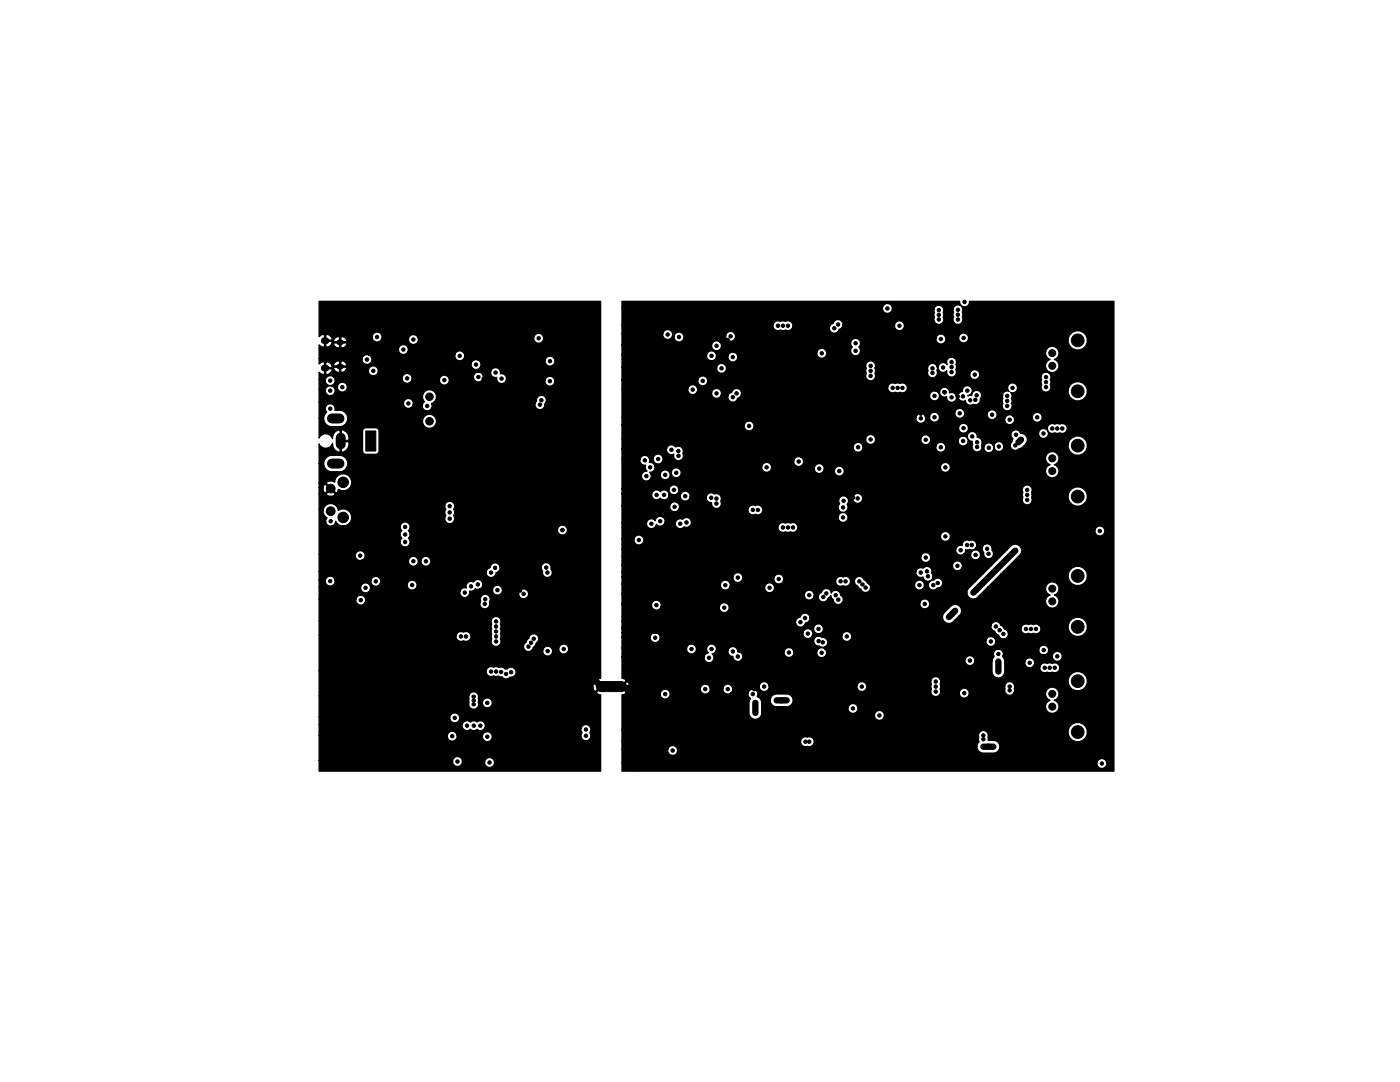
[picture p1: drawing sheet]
<svg xmlns="http://www.w3.org/2000/svg" width="279mm" height="216mm" viewBox="0 0 279 216" stroke-linecap="round" stroke-linejoin="round" font-family="sans-serif">
<g fill="#000" stroke="#000" stroke-width=".2">
<path d="M73 86h2v4h-2zM120 136h4v2h-4z"/>
<circle cx="64.7" cy="63.7" r=".34"/>
<circle cx="64.7" cy="61.7" r=".34"/>
<circle cx="64.7" cy="65.7" r=".34"/>
<circle cx="65.9" cy="78" r=".34"/>
<circle cx="65.9" cy="76" r=".34"/>
<circle cx="68.3" cy="77.2" r=".34"/>
<circle cx="73.2" cy="71.7" r=".34"/>
<circle cx="74.5" cy="74" r=".34"/>
<circle cx="75.3" cy="67.3" r=".34"/>
<circle cx="79.5" cy="63" r=".34"/>
<circle cx="80.5" cy="69.7" r=".34"/>
<circle cx="81.3" cy="75.5" r=".34"/>
<circle cx="81.7" cy="70.2" r=".34"/>
<circle cx="82.5" cy="67.7" r=".34"/>
<circle cx="85.7" cy="79.2" r=".75"/>
<circle cx="88.2" cy="73" r=".34"/>
<circle cx="88.7" cy="75.9" r=".34"/>
<circle cx="91.7" cy="71" r=".34"/>
<circle cx="94" cy="78.6" r=".34"/>
<circle cx="95" cy="72.7" r=".34"/>
<circle cx="95.5" cy="75.2" r=".34"/>
<circle cx="96.5" cy="75.7" r=".34"/>
<circle cx="98.9" cy="74.4" r=".34"/>
<circle cx="100.1" cy="75.6" r=".34"/>
<circle cx="104" cy="62" r=".34"/>
<circle cx="107.5" cy="67.5" r=".34"/>
<circle cx="108" cy="79.9" r=".34"/>
<circle cx="109.7" cy="76.1" r=".34"/>
<circle cx="109.8" cy="72.1" r=".34"/>
<circle cx="116.3" cy="63.6" r=".34"/>
<circle cx="117.5" cy="63.6" r=".34"/>
<circle cx="118.7" cy="63.6" r=".34"/>
<circle cx="133.2" cy="66.7" r=".34"/>
<circle cx="135.5" cy="67.3" r=".34"/>
<circle cx="138.2" cy="77.7" r=".34"/>
<circle cx="140.2" cy="76" r=".34"/>
<circle cx="142" cy="71" r=".34"/>
<circle cx="143" cy="69" r=".34"/>
<circle cx="143" cy="78.5" r=".34"/>
<circle cx="144" cy="73.5" r=".34"/>
<circle cx="145.2" cy="67.8" r=".34"/>
<circle cx="145.8" cy="67.1" r=".34"/>
<circle cx="146.2" cy="79.3" r=".34"/>
<circle cx="146.2" cy="71.3" r=".34"/>
<circle cx="147" cy="78.5" r=".34"/>
<circle cx="152.2" cy="65.5" r=".34"/>
<circle cx="152.2" cy="70.3" r=".34"/>
<circle cx="155.2" cy="65" r=".34"/>
<circle cx="156.2" cy="65" r=".34"/>
<circle cx="157.2" cy="65" r=".34"/>
<circle cx="164" cy="70.5" r=".34"/>
<circle cx="166.5" cy="65.5" r=".34"/>
<circle cx="167.3" cy="64.7" r=".34"/>
<circle cx="170.7" cy="70" r=".34"/>
<circle cx="170.7" cy="68.5" r=".34"/>
<circle cx="173.7" cy="75" r=".34"/>
<circle cx="173.7" cy="74" r=".34"/>
<circle cx="173.7" cy="73" r=".34"/>
<circle cx="175.7" cy="63.7" r=".34"/>
<circle cx="177.1" cy="61.6" r=".34"/>
<circle cx="178.1" cy="77.4" r=".34"/>
<circle cx="179.1" cy="77.4" r=".34"/>
<circle cx="179.5" cy="65" r=".34"/>
<circle cx="180.1" cy="77.4" r=".34"/>
<circle cx="186" cy="61.7" r=".34"/>
<circle cx="186.1" cy="74.4" r=".34"/>
<circle cx="186.1" cy="73.5" r=".34"/>
<circle cx="186.5" cy="79" r=".34"/>
<circle cx="187.4" cy="63.7" r=".34"/>
<circle cx="187.4" cy="62.8" r=".34"/>
<circle cx="187.4" cy="61.9" r=".34"/>
<circle cx="187.8" cy="67.6" r=".34"/>
<circle cx="188.2" cy="73.3" r=".34"/>
<circle cx="188.5" cy="78.3" r=".34"/>
<circle cx="189.9" cy="73.3" r=".34"/>
<circle cx="189.9" cy="72.3" r=".34"/>
<circle cx="189.9" cy="74.3" r=".34"/>
<circle cx="189.9" cy="79.3" r=".34"/>
<circle cx="191.1" cy="79.1" r=".34"/>
<circle cx="191.2" cy="61.8" r=".34"/>
<circle cx="191.2" cy="63.7" r=".34"/>
<circle cx="191.2" cy="62.8" r=".34"/>
<circle cx="192.2" cy="79.1" r=".34"/>
<circle cx="192.3" cy="67.4" r=".34"/>
<circle cx="192.5" cy="60.3" r=".34"/>
<circle cx="193.1" cy="77.9" r=".34"/>
<circle cx="193.6" cy="79.9" r=".34"/>
<circle cx="194.5" cy="74.7" r=".34"/>
<circle cx="194.7" cy="79.8" r=".34"/>
<circle cx="194.9" cy="78.9" r=".34"/>
<circle cx="198.5" cy="79.2" r=".34"/>
<circle cx="198.5" cy="63.7" r=".34"/>
<circle cx="198.5" cy="61.7" r=".34"/>
<circle cx="198.5" cy="67.7" r=".34"/>
<circle cx="198.5" cy="65.7" r=".34"/>
<circle cx="199.8" cy="78.9" r=".34"/>
<circle cx="200.5" cy="61.7" r=".34"/>
<circle cx="200.5" cy="63.7" r=".34"/>
<circle cx="200.5" cy="67.7" r=".34"/>
<circle cx="200.5" cy="69.7" r=".34"/>
<circle cx="200.5" cy="65.7" r=".34"/>
<circle cx="201" cy="79" r=".34"/>
<circle cx="202.1" cy="77.4" r=".34"/>
<circle cx="202.5" cy="63.7" r=".34"/>
<circle cx="202.5" cy="69.7" r=".34"/>
<circle cx="202.5" cy="71.7" r=".34"/>
<circle cx="202.5" cy="67.7" r=".34"/>
<circle cx="202.5" cy="61.7" r=".34"/>
<circle cx="202.5" cy="65.7" r=".34"/>
<circle cx="204.5" cy="61.7" r=".34"/>
<circle cx="204.5" cy="65.7" r=".34"/>
<circle cx="204.5" cy="71.7" r=".34"/>
<circle cx="204.5" cy="63.7" r=".34"/>
<circle cx="204.5" cy="69.7" r=".34"/>
<circle cx="204.5" cy="67.7" r=".34"/>
<circle cx="206.5" cy="63.7" r=".34"/>
<circle cx="206.5" cy="69.7" r=".34"/>
<circle cx="206.5" cy="67.7" r=".34"/>
<circle cx="206.5" cy="65.7" r=".34"/>
<circle cx="206.5" cy="61.7" r=".34"/>
<circle cx="208.7" cy="77.3" r=".34"/>
<circle cx="208.7" cy="75.3" r=".34"/>
<circle cx="208.7" cy="76.3" r=".34"/>
<circle cx="209" cy="79.5" r=".34"/>
<circle cx="210" cy="70.5" r=".7"/>
<circle cx="210" cy="73" r=".7"/>
<circle cx="215.1" cy="78.1" r="1.27"/>
<circle cx="215.1" cy="67.9" r="1.27"/>
<circle cx="65.9" cy="81.6" r=".34"/>
<circle cx="66" cy="97.5" r=".87"/>
<circle cx="68.5" cy="96.2" r="1.05"/>
<circle cx="81.5" cy="80.5" r=".34"/>
<circle cx="85.3" cy="81" r=".34"/>
<circle cx="85.7" cy="84.1" r=".75"/>
<circle cx="107.8" cy="80.7" r=".34"/>
<circle cx="128.7" cy="91.8" r=".34"/>
<circle cx="129" cy="95" r=".34"/>
<circle cx="129.8" cy="93.3" r=".34"/>
<circle cx="131" cy="98.8" r=".34"/>
<circle cx="131.3" cy="91.6" r=".34"/>
<circle cx="132.5" cy="98.8" r=".34"/>
<circle cx="132.8" cy="94.7" r=".34"/>
<circle cx="134" cy="89.7" r=".34"/>
<circle cx="134.5" cy="97.8" r=".34"/>
<circle cx="135" cy="94.3" r=".34"/>
<circle cx="135.4" cy="90" r=".34"/>
<circle cx="135.4" cy="91" r=".34"/>
<circle cx="136.8" cy="99" r=".34"/>
<circle cx="138.2" cy="94" r=".34"/>
<circle cx="141.9" cy="99.3" r=".34"/>
<circle cx="143" cy="99.5" r=".34"/>
<circle cx="145" cy="94" r=".34"/>
<circle cx="149.5" cy="85" r=".34"/>
<circle cx="151" cy="98.8" r=".34"/>
<circle cx="153" cy="93.3" r=".34"/>
<circle cx="159.4" cy="92.1" r=".34"/>
<circle cx="163.5" cy="97.8" r=".34"/>
<circle cx="163.5" cy="89" r=".34"/>
<circle cx="163.5" cy="93.5" r=".34"/>
<circle cx="167.5" cy="94" r=".34"/>
<circle cx="168.4" cy="99.9" r=".34"/>
<circle cx="170.3" cy="99.2" r=".34"/>
<circle cx="171.2" cy="99.5" r=".34"/>
<circle cx="171.3" cy="89.3" r=".34"/>
<circle cx="173.7" cy="87.7" r=".34"/>
<circle cx="175" cy="97.2" r=".34"/>
<circle cx="175" cy="91.3" r=".34"/>
<circle cx="175" cy="93.3" r=".34"/>
<circle cx="175" cy="95.3" r=".34"/>
<circle cx="175" cy="99.2" r=".34"/>
<circle cx="177" cy="91.3" r=".34"/>
<circle cx="177" cy="97.2" r=".34"/>
<circle cx="177" cy="93.3" r=".34"/>
<circle cx="177" cy="95.3" r=".34"/>
<circle cx="179" cy="91.3" r=".34"/>
<circle cx="179" cy="93.3" r=".34"/>
<circle cx="179" cy="95.3" r=".34"/>
<circle cx="181" cy="93.3" r=".34"/>
<circle cx="181" cy="91.3" r=".34"/>
<circle cx="183" cy="91.3" r=".34"/>
<circle cx="183.7" cy="82.5" r=".34"/>
<circle cx="183.8" cy="83.5" r=".34"/>
<circle cx="184.7" cy="87.7" r=".34"/>
<circle cx="186.5" cy="83.3" r=".34"/>
<circle cx="187.7" cy="89.3" r=".34"/>
<circle cx="188.7" cy="93.3" r=".34"/>
<circle cx="191.5" cy="82.5" r=".34"/>
<circle cx="192.2" cy="88" r=".34"/>
<circle cx="192.3" cy="85.4" r=".34"/>
<circle cx="194" cy="87.1" r=".34"/>
<circle cx="195" cy="89.2" r=".34"/>
<circle cx="195" cy="88.3" r=".34"/>
<circle cx="197.3" cy="89.3" r=".34"/>
<circle cx="198" cy="82.7" r=".34"/>
<circle cx="199.3" cy="89.1" r=".34"/>
<circle cx="199.6" cy="80.4" r=".34"/>
<circle cx="201" cy="81" r=".34"/>
<circle cx="201" cy="80" r=".34"/>
<circle cx="201.5" cy="83.7" r=".34"/>
<circle cx="202.6" cy="88.9" r=".34"/>
<circle cx="202.7" cy="86.7" r=".34"/>
<circle cx="203.3" cy="88.3" r=".34"/>
<circle cx="203.9" cy="87.6" r=".34"/>
<circle cx="205" cy="97.8" r=".34"/>
<circle cx="205" cy="98.8" r=".34"/>
<circle cx="205" cy="99.8" r=".34"/>
<circle cx="207" cy="83.3" r=".34"/>
<circle cx="208.3" cy="86.5" r=".34"/>
<circle cx="210" cy="91.5" r=".7"/>
<circle cx="210" cy="94" r=".7"/>
<circle cx="210" cy="85.5" r=".34"/>
<circle cx="211" cy="85.5" r=".34"/>
<circle cx="212" cy="85.5" r=".34"/>
<circle cx="215.1" cy="99.1" r="1.27"/>
<circle cx="215.1" cy="88.9" r="1.27"/>
<circle cx="65.9" cy="115.9" r=".34"/>
<circle cx="66" cy="102" r=".87"/>
<circle cx="66" cy="104" r=".34"/>
<circle cx="68" cy="119.2" r=".34"/>
<circle cx="68.5" cy="103.2" r="1.05"/>
<circle cx="71.9" cy="110.9" r=".34"/>
<circle cx="72" cy="119.8" r=".34"/>
<circle cx="73" cy="117.3" r=".34"/>
<circle cx="73" cy="113.2" r=".34"/>
<circle cx="75" cy="116" r=".34"/>
<circle cx="75.5" cy="117.2" r=".34"/>
<circle cx="80.5" cy="113" r=".34"/>
<circle cx="80.8" cy="106.7" r=".34"/>
<circle cx="80.8" cy="105.1" r=".34"/>
<circle cx="80.8" cy="108.1" r=".34"/>
<circle cx="82.3" cy="116.8" r=".34"/>
<circle cx="82.5" cy="112" r=".34"/>
<circle cx="85" cy="112" r=".34"/>
<circle cx="89.7" cy="102.2" r=".34"/>
<circle cx="89.7" cy="101" r=".34"/>
<circle cx="89.7" cy="103.5" r=".34"/>
<circle cx="92.7" cy="118.2" r=".34"/>
<circle cx="94" cy="117" r=".34"/>
<circle cx="95.4" cy="116.6" r=".34"/>
<circle cx="96.8" cy="119.6" r=".34"/>
<circle cx="98" cy="106.8" r=".34"/>
<circle cx="98" cy="114.2" r=".34"/>
<circle cx="98.8" cy="113.3" r=".34"/>
<circle cx="99.3" cy="117.8" r=".34"/>
<circle cx="103.8" cy="117.8" r=".34"/>
<circle cx="104.5" cy="118.5" r=".34"/>
<circle cx="109" cy="118.8" r=".34"/>
<circle cx="109" cy="113.2" r=".34"/>
<circle cx="109.2" cy="114.2" r=".34"/>
<circle cx="112.2" cy="105.8" r=".34"/>
<circle cx="116.8" cy="112.5" r=".34"/>
<circle cx="118.2" cy="119.5" r=".34"/>
<circle cx="119" cy="109.8" r=".34"/>
<circle cx="125.8" cy="119.5" r=".34"/>
<circle cx="125.8" cy="115.5" r=".34"/>
<circle cx="125.8" cy="117.5" r=".34"/>
<circle cx="125.8" cy="111.5" r=".34"/>
<circle cx="125.8" cy="113.5" r=".34"/>
<circle cx="127.5" cy="107.8" r=".34"/>
<circle cx="127.8" cy="115.5" r=".34"/>
<circle cx="127.8" cy="117.5" r=".34"/>
<circle cx="127.8" cy="113.5" r=".34"/>
<circle cx="127.8" cy="111.5" r=".34"/>
<circle cx="129" cy="109.5" r=".34"/>
<circle cx="129.8" cy="115.5" r=".34"/>
<circle cx="129.8" cy="111.5" r=".34"/>
<circle cx="129.8" cy="113.5" r=".34"/>
<circle cx="130" cy="104.5" r=".34"/>
<circle cx="131" cy="109.5" r=".34"/>
<circle cx="131.8" cy="104" r=".34"/>
<circle cx="131.8" cy="111.5" r=".34"/>
<circle cx="131.8" cy="113.5" r=".34"/>
<circle cx="132.7" cy="109.6" r=".34"/>
<circle cx="133.8" cy="111.5" r=".34"/>
<circle cx="134.6" cy="101.1" r=".34"/>
<circle cx="135.8" cy="104.5" r=".34"/>
<circle cx="137" cy="109.5" r=".34"/>
<circle cx="137" cy="104.2" r=".34"/>
<circle cx="139" cy="109.5" r=".34"/>
<circle cx="142" cy="117.5" r=".34"/>
<circle cx="143" cy="100.5" r=".34"/>
<circle cx="144.8" cy="116.8" r=".34"/>
<circle cx="147.2" cy="115.2" r=".34"/>
<circle cx="150.2" cy="101.8" r=".34"/>
<circle cx="151.2" cy="101.8" r=".34"/>
<circle cx="153.6" cy="117.3" r=".34"/>
<circle cx="155.4" cy="115.5" r=".34"/>
<circle cx="156.2" cy="105.2" r=".34"/>
<circle cx="157.2" cy="105.2" r=".34"/>
<circle cx="158.2" cy="105.2" r=".34"/>
<circle cx="161.5" cy="118.8" r=".34"/>
<circle cx="162.7" cy="115.5" r=".34"/>
<circle cx="163" cy="119" r=".34"/>
<circle cx="164.3" cy="119.1" r=".34"/>
<circle cx="164.9" cy="118.4" r=".34"/>
<circle cx="166.8" cy="118.8" r=".34"/>
<circle cx="167.3" cy="119.7" r=".34"/>
<circle cx="167.7" cy="116" r=".34"/>
<circle cx="168.3" cy="101.2" r=".34"/>
<circle cx="168.3" cy="103.2" r=".34"/>
<circle cx="168.7" cy="116" r=".34"/>
<circle cx="171.5" cy="116" r=".34"/>
<circle cx="172.1" cy="116.6" r=".34"/>
<circle cx="172.5" cy="114.2" r=".34"/>
<circle cx="172.5" cy="110.2" r=".34"/>
<circle cx="172.5" cy="112.2" r=".34"/>
<circle cx="172.5" cy="108.2" r=".34"/>
<circle cx="172.7" cy="117.2" r=".34"/>
<circle cx="174.5" cy="108.2" r=".34"/>
<circle cx="174.5" cy="116.2" r=".34"/>
<circle cx="174.5" cy="110.2" r=".34"/>
<circle cx="174.5" cy="114.2" r=".34"/>
<circle cx="174.5" cy="112.2" r=".34"/>
<circle cx="176.5" cy="114.2" r=".34"/>
<circle cx="176.5" cy="112.2" r=".34"/>
<circle cx="176.5" cy="110.2" r=".34"/>
<circle cx="176.5" cy="116.2" r=".34"/>
<circle cx="178.5" cy="108.2" r=".34"/>
<circle cx="178.5" cy="116.2" r=".34"/>
<circle cx="178.5" cy="114.2" r=".34"/>
<circle cx="178.5" cy="112.2" r=".34"/>
<circle cx="180.5" cy="110.2" r=".34"/>
<circle cx="180.5" cy="114.2" r=".34"/>
<circle cx="180.5" cy="116.2" r=".34"/>
<circle cx="180.5" cy="108.2" r=".34"/>
<circle cx="183.5" cy="116.8" r=".34"/>
<circle cx="183.7" cy="114.2" r=".34"/>
<circle cx="184.7" cy="111.2" r=".34"/>
<circle cx="185" cy="114" r=".34"/>
<circle cx="185.2" cy="115" r=".34"/>
<circle cx="186.3" cy="116.8" r=".34"/>
<circle cx="187.1" cy="116.3" r=".34"/>
<circle cx="188.7" cy="107" r=".34"/>
<circle cx="188.7" cy="111.8" r=".34"/>
<circle cx="191.1" cy="112.9" r=".34"/>
<circle cx="191.7" cy="109.8" r=".34"/>
<circle cx="193" cy="108.8" r=".34"/>
<circle cx="193.9" cy="108.8" r=".34"/>
<circle cx="194.3" cy="118.2" r=".34"/>
<circle cx="194.7" cy="110.7" r=".34"/>
<circle cx="194.9" cy="117.6" r=".34"/>
<circle cx="195.5" cy="117" r=".34"/>
<circle cx="197" cy="109.5" r=".34"/>
<circle cx="197.3" cy="110.5" r=".34"/>
<circle cx="207.5" cy="102.8" r=".34"/>
<circle cx="207.5" cy="106.8" r=".34"/>
<circle cx="207.5" cy="104.8" r=".34"/>
<circle cx="207.5" cy="110.8" r=".34"/>
<circle cx="207.5" cy="108.8" r=".34"/>
<circle cx="209.5" cy="106.8" r=".34"/>
<circle cx="209.5" cy="102.8" r=".34"/>
<circle cx="209.5" cy="104.8" r=".34"/>
<circle cx="209.5" cy="108.8" r=".34"/>
<circle cx="209.5" cy="110.8" r=".34"/>
<circle cx="210" cy="120" r=".7"/>
<circle cx="210" cy="117.5" r=".7"/>
<circle cx="211.5" cy="106.8" r=".34"/>
<circle cx="211.5" cy="102.8" r=".34"/>
<circle cx="211.5" cy="104.8" r=".34"/>
<circle cx="211.5" cy="108.8" r=".34"/>
<circle cx="211.5" cy="110.8" r=".34"/>
<circle cx="213.5" cy="106.8" r=".34"/>
<circle cx="213.5" cy="102.8" r=".34"/>
<circle cx="213.5" cy="104.8" r=".34"/>
<circle cx="213.5" cy="108.8" r=".34"/>
<circle cx="213.5" cy="110.8" r=".34"/>
<circle cx="215.1" cy="114.9" r="1.27"/>
<circle cx="215.5" cy="106.8" r=".34"/>
<circle cx="215.5" cy="102.8" r=".34"/>
<circle cx="215.5" cy="104.8" r=".34"/>
<circle cx="215.5" cy="108.8" r=".34"/>
<circle cx="215.5" cy="110.8" r=".34"/>
<circle cx="219.5" cy="106" r=".34"/>
<circle cx="68" cy="124.2" r=".34"/>
<circle cx="87.7" cy="120.8" r=".34"/>
<circle cx="89.7" cy="123.5" r=".34"/>
<circle cx="92" cy="127" r=".34"/>
<circle cx="93" cy="127" r=".34"/>
<circle cx="94.5" cy="139.8" r=".34"/>
<circle cx="94.5" cy="139" r=".34"/>
<circle cx="96.8" cy="120.5" r=".34"/>
<circle cx="98" cy="134" r=".34"/>
<circle cx="99" cy="128" r=".34"/>
<circle cx="99" cy="125" r=".34"/>
<circle cx="99" cy="134" r=".34"/>
<circle cx="99" cy="126" r=".34"/>
<circle cx="99" cy="127" r=".34"/>
<circle cx="99" cy="124" r=".34"/>
<circle cx="100" cy="134.1" r=".34"/>
<circle cx="101" cy="134.5" r=".34"/>
<circle cx="102" cy="134.1" r=".34"/>
<circle cx="105.5" cy="129" r=".34"/>
<circle cx="106" cy="128.2" r=".34"/>
<circle cx="106.5" cy="127.4" r=".34"/>
<circle cx="109.3" cy="129.9" r=".34"/>
<circle cx="112.3" cy="127.3" r=".34"/>
<circle cx="112.5" cy="129.5" r=".34"/>
<circle cx="116.2" cy="129.8" r=".34"/>
<circle cx="118" cy="126.8" r=".34"/>
<circle cx="120" cy="137" r="1"/>
<circle cx="124" cy="137" r="1"/>
<circle cx="126" cy="137.2" r=".34"/>
<circle cx="127.2" cy="137.2" r=".34"/>
<circle cx="130.8" cy="130.5" r=".34"/>
<circle cx="130.8" cy="127.2" r=".34"/>
<circle cx="130.8" cy="138.2" r=".34"/>
<circle cx="131" cy="120.8" r=".34"/>
<circle cx="132.8" cy="138.5" r=".34"/>
<circle cx="138" cy="129.5" r=".34"/>
<circle cx="140.8" cy="137.5" r=".34"/>
<circle cx="141.5" cy="131.2" r=".34"/>
<circle cx="142" cy="129.5" r=".34"/>
<circle cx="143.5" cy="126" r=".34"/>
<circle cx="143.8" cy="129.3" r=".34"/>
<circle cx="144.5" cy="121.2" r=".34"/>
<circle cx="145.2" cy="137.5" r=".34"/>
<circle cx="146.2" cy="130" r=".34"/>
<circle cx="147.2" cy="131" r=".34"/>
<circle cx="150.2" cy="138.5" r=".34"/>
<circle cx="150.5" cy="137.5" r=".34"/>
<circle cx="152.5" cy="137" r=".34"/>
<circle cx="153.5" cy="126.8" r=".34"/>
<circle cx="155" cy="139.8" r=".34"/>
<circle cx="156" cy="139.8" r=".34"/>
<circle cx="156.2" cy="122.5" r=".34"/>
<circle cx="157" cy="139.8" r=".34"/>
<circle cx="157.5" cy="130.2" r=".34"/>
<circle cx="159.7" cy="124.2" r=".34"/>
<circle cx="160.7" cy="123.3" r=".34"/>
<circle cx="161.2" cy="126.4" r=".34"/>
<circle cx="163.3" cy="125.5" r=".34"/>
<circle cx="163.4" cy="127.9" r=".34"/>
<circle cx="164" cy="130.2" r=".34"/>
<circle cx="164" cy="122.8" r=".34"/>
<circle cx="164.2" cy="128.2" r=".34"/>
<circle cx="169" cy="127" r=".34"/>
<circle cx="172" cy="137" r=".34"/>
<circle cx="172.5" cy="126.2" r=".34"/>
<circle cx="172.5" cy="122.2" r=".34"/>
<circle cx="172.5" cy="124.2" r=".34"/>
<circle cx="172.5" cy="120.2" r=".34"/>
<circle cx="172.5" cy="128.2" r=".34"/>
<circle cx="174.5" cy="126.2" r=".34"/>
<circle cx="174.5" cy="124.2" r=".34"/>
<circle cx="174.5" cy="122.2" r=".34"/>
<circle cx="176.5" cy="124.2" r=".34"/>
<circle cx="178" cy="136.5" r=".34"/>
<circle cx="184.6" cy="120.5" r=".34"/>
<circle cx="186.7" cy="137" r=".34"/>
<circle cx="186.7" cy="136" r=".34"/>
<circle cx="186.7" cy="138" r=".34"/>
<circle cx="187.3" cy="121.4" r=".34"/>
<circle cx="189.4" cy="123.1" r=".34"/>
<circle cx="190" cy="122.5" r=".34"/>
<circle cx="190.6" cy="121.9" r=".34"/>
<circle cx="191.5" cy="129" r=".34"/>
<circle cx="192.4" cy="138.3" r=".34"/>
<circle cx="193.6" cy="131.8" r=".34"/>
<circle cx="197.7" cy="128" r=".34"/>
<circle cx="198.7" cy="125" r=".34"/>
<circle cx="199.3" cy="130.5" r=".34"/>
<circle cx="199.3" cy="132" r=".34"/>
<circle cx="199.3" cy="133" r=".34"/>
<circle cx="199.3" cy="134" r=".34"/>
<circle cx="199.5" cy="125.8" r=".34"/>
<circle cx="200.3" cy="126.5" r=".34"/>
<circle cx="201.5" cy="137" r=".34"/>
<circle cx="201.5" cy="137.8" r=".34"/>
<circle cx="202.5" cy="133.8" r=".34"/>
<circle cx="204.7" cy="125.5" r=".34"/>
<circle cx="205.5" cy="130.2" r=".34"/>
<circle cx="205.5" cy="123.5" r=".34"/>
<circle cx="205.5" cy="132.2" r=".34"/>
<circle cx="205.7" cy="125.5" r=".34"/>
<circle cx="206.5" cy="123.5" r=".34"/>
<circle cx="206.7" cy="125.5" r=".34"/>
<circle cx="207.5" cy="123.5" r=".34"/>
<circle cx="208.3" cy="129.7" r=".34"/>
<circle cx="208.5" cy="133.2" r=".34"/>
<circle cx="209.5" cy="133.2" r=".34"/>
<circle cx="210" cy="138.5" r=".7"/>
<circle cx="210.5" cy="133.2" r=".34"/>
<circle cx="211" cy="131" r=".34"/>
<circle cx="215.1" cy="135.9" r="1.27"/>
<circle cx="215.1" cy="125.1" r="1.27"/>
<circle cx="90.2" cy="146.9" r=".34"/>
<circle cx="90.7" cy="143.2" r=".34"/>
<circle cx="91.3" cy="151.9" r=".34"/>
<circle cx="93.2" cy="144.8" r=".34"/>
<circle cx="94.5" cy="140.5" r=".34"/>
<circle cx="94.6" cy="144.8" r=".34"/>
<circle cx="95.9" cy="144.8" r=".34"/>
<circle cx="97.2" cy="140.2" r=".34"/>
<circle cx="97.2" cy="147" r=".34"/>
<circle cx="97.7" cy="152.2" r=".34"/>
<circle cx="116.9" cy="145.6" r=".34"/>
<circle cx="116.9" cy="146.8" r=".34"/>
<circle cx="126.5" cy="153.5" r=".34"/>
<circle cx="134.2" cy="149.8" r=".34"/>
<circle cx="144.8" cy="142" r=".34"/>
<circle cx="146" cy="146" r=".34"/>
<circle cx="150.8" cy="140.2" r=".34"/>
<circle cx="150.8" cy="142.2" r=".34"/>
<circle cx="150.8" cy="141.2" r=".34"/>
<circle cx="160.7" cy="148" r=".34"/>
<circle cx="161.5" cy="148" r=".34"/>
<circle cx="170.2" cy="141.4" r=".34"/>
<circle cx="175.5" cy="142.8" r=".34"/>
<circle cx="196.3" cy="149" r=".34"/>
<circle cx="196.3" cy="147.5" r=".34"/>
<circle cx="196.3" cy="146.8" r=".34"/>
<circle cx="196.7" cy="151" r=".34"/>
<circle cx="197.3" cy="149" r=".34"/>
<circle cx="198.3" cy="149" r=".34"/>
<circle cx="198.7" cy="151" r=".34"/>
<circle cx="200.7" cy="151" r=".34"/>
<circle cx="202.7" cy="151" r=".34"/>
<circle cx="204.7" cy="151" r=".34"/>
<circle cx="206.7" cy="151" r=".34"/>
<circle cx="208.7" cy="151" r=".34"/>
<circle cx="210" cy="141" r=".7"/>
<circle cx="210.7" cy="151" r=".34"/>
<circle cx="212.7" cy="151" r=".34"/>
<circle cx="214.7" cy="151" r=".34"/>
<circle cx="215.1" cy="146.1" r="1.27"/>
<circle cx="219.9" cy="152.3" r=".34"/>
</g>
<path d="M67.7 68.3h.4M67.7 73.1h.4" fill="none" stroke="#000" stroke-width="1.1"/>
<path d="M64.7 68h.4M64.7 73.5h.4M203.7 87.7l-.4 .6M202.6 109.9l-8.3 8.3M118.8 136h.2l1 1M124 137l.2 .2h1.8M155 139.8h2M190.6 121.9l-1.2 1.2M199.3 132v2M150.8 140.2v2M196.3 149h2" fill="none" stroke="#000" stroke-width="1.3"/>
<path d="M66.3 92.5h1.4M66.3 83.5h1.4M68 87.4v1.3" fill="none" stroke="#000" stroke-width="2"/>
<path d="M124.1 60.1h67.4v.3a.99 .99 0 0 0 1.2 .8 .99 .99 0 0 0 .8-1.1h28.8v93.8h-98.2v-1.7h94.8v.3a1 1 0 0 0 1.6 .7 1 1 0 0 0 0-1.7 1 1 0 0 0-1.6 .7h-94.8v-2.6h9.2v.3a.99 .99 0 0 0 1.4 .7 .99 .99 0 0 0 .2-1.6h60.1l.3 .9 .5 .3 2.6 .1a1.27 1.27 0 0 0 1.1-1.3 1.27 1.27 0 0 0-1.1-1.3h-1.2v-.6a.98 .98 0 0 0-1-1.3 .98 .98 0 0 0-.9 1.3v.6l.1 .3-.3 .5-.1 .5-60.2-.1a1 1 0 0 0-1.5 .7h-9.2v-1.8h35.7v.4a.97 .97 0 0 0 1.3 .7 .98 .98 0 0 0 1.4-.9 .98 .98 0 0 0-1.4-.9 .96 .96 0 0 0-1.3 .7h-35.7v-2.1h89.1v.8a1.94 1.94 0 0 0 3 1.2 1.94 1.94 0 0 0 0-3.2 1.94 1.94 0 0 0-3 1.2h-89.1v-7.1l.8-.3h6.9a1 1 0 0 0 1.1 1.2 1 1 0 0 0 .7-1.6 1 1 0 0 0-1.7 0l-.1 .4h-6.9l.1-.1-.4-.4v-.3l.6 .5 .2-.1 .2-.6h14.2v.4a1 1 0 0 0 1.1 .8 1 1 0 0 0 .8-1.2h2.6v.4a.99 .99 0 0 0 1.5 .6h3.5l.1 .8 .4 .3-.3 .7v2.3a1.27 1.27 0 0 0 1.2 1.1 1.27 1.27 0 0 0 1.3-.9h22.5v.3a1 1 0 0 0 1.6 .7 1 1 0 0 0 0-1.7 1 1 0 0 0-1.6 .7h-22.5v-1.4h17.3a1 1 0 0 0 1.1 1.1 1 1 0 0 0 .7-1.5 1 1 0 0 0-1.7 0l-.1 .4h-17.3l-.1-1.4h1.8a1.26 1.26 0 0 0 1.2 1.2l2.6-.1a1.28 1.28 0 0 0 .8-1.3 1.28 1.28 0 0 0-1.2-1.1l-2.6 .1-.4 .2-.4 1h-1.8l-.2-.5-.6-.3 .1-.3a1 1 0 0 0-.8-1.2 1 1 0 0 0-1.1 .8h-3.5l.3-.2a.95 .95 0 0 0-.2-1.3h5.6v.4a1 1 0 0 0 1.2 .8 1 1 0 0 0 .8-1.2h17.5v.4a1 1 0 0 0 1.6 .6 1 1 0 0 0 0-1.6 1 1 0 0 0-1.6 .6h-17.5l-.2-.4a1 1 0 0 0-1-.4 1 1 0 0 0-.8 .8h-5.6l-.1-.1a1 1 0 0 0-1.5 .6h-2.6l-.1-.4a1 1 0 0 0-1-.4 1 1 0 0 0-.8 .8h-14.2v-.7l-.2-.5-.2-.1-.6 .5v-.3l.4-.4h60.8l.1 .7-.1 1.3a.99 .99 0 0 0 .8 1.2 .99 .99 0 0 0 1.1-.9h3.8v.4a1 1 0 0 0 1.5 .6 1 1 0 0 0 0-1.6 1 1 0 0 0-1.5 .6h-3.8l-.1-.6 .1-.7h12.8l.1 .6a.98 .98 0 0 0 .5 1.3 .98 .98 0 0 0 1.3-.5h6.3v.5l.2 .5 .7 .5-.4 .2a1.35 1.35 0 0 0-.2 2.1 1.35 1.35 0 0 0 2.1-.3 1.35 1.35 0 0 0-.7-2 1.35 1.35 0 0 0 .5-2.3 1.35 1.35 0 0 0-2.2 .8h-6.3v-.8a.99 .99 0 0 0-.6-1.4 .99 .99 0 0 0-1.3 .8h-12.8l-.1-1.3h25.6a1.94 1.94 0 0 0 2.3 2.3 1.94 1.94 0 0 0 1.2-3 1.94 1.94 0 0 0-3.2 0l-.3 .7h-25.6a.98 .98 0 0 0-1-.5 .98 .98 0 0 0-.8 .8h-60.8l-.1-.2-.8-.2v-4.3h16.4a.99 .99 0 0 0 1.3 1.1 .99 .99 0 0 0 .3-1.7 .91 .91 0 0 0 .8-.7h2.4v.4a.95 .95 0 0 0 1 .8 .97 .97 0 0 0 .6 .9 .97 .97 0 0 0 1.1-.3h44.6v.4a.99 .99 0 0 0 1 .8 .99 .99 0 0 0 .9-.9h3.5v2.2a1.27 1.27 0 0 0 1.3 1.2 1.27 1.27 0 0 0 1.2-1.2v-2h4a.99 .99 0 0 0 .5 1 .99 .99 0 0 0 1.1 0h1.4v.3a.99 .99 0 0 0 1.5 .7l1.3 .1a.99 .99 0 0 0 1.2-1.1 .99 .99 0 0 0-1.5-.7l-1.3-.1a1 1 0 0 0-1.2 .8h-1.4l.2-.3a1 1 0 0 0-.4-1.5 1 1 0 0 0-1.4 .8h-4l-.1-.6-.3-.5 .1-.2h9.8v.4a1 1 0 0 0 1.6 .6 1 1 0 0 0 0-1.7 1 1 0 0 0-1.6 .7l-9.8-.1a1.03 1.03 0 0 0-1.2-1.2 1.03 1.03 0 0 0-.7 1.6l-.3 .8h-3.5v-.3a1 1 0 0 0-.9-.8 1 1 0 0 0-1 .8h-44.5a.98 .98 0 0 0 0-1.1 .98 .98 0 0 0-.9-.5h9.3a.99 .99 0 0 0 .9 1.2 .99 .99 0 0 0 1-1.2h4.6v.4a.99 .99 0 0 0 1.5 .7 .99 .99 0 0 0 .1-1.6h42.7v.4a1 1 0 0 0 1.5 .6 1 1 0 0 0 0-1.6 1 1 0 0 0-1.5 .6h-42.7l-.1-.1a1 1 0 0 0-1.5 .6h-4.6a1 1 0 0 0-.9-.8 1 1 0 0 0-1 .8h-9.3v-.2a1 1 0 0 0-1-.8 1 1 0 0 0-.9 .8h-2.4l.1-.1a.99 .99 0 0 0-1.3-1.1 .99 .99 0 0 0-.3 1.7 .96 .96 0 0 0-.9 .8h-16.4v-1.8h12.9v.4a1 1 0 0 0 1.6 .6 1 1 0 0 0 0-1.6 1 1 0 0 0-1.6 .6h-12.9v-2.2h5.7v.3a.99 .99 0 0 0 .8 .8 .99 .99 0 0 0 1-.5h30.8v.4a1.19 1.19 0 0 0 1.2 .9 1 1 0 0 0 1.6-.6 1 1 0 0 0-1.2-1.2 .98 .98 0 0 0-1.6 .5h-30.8l.1-.3a1 1 0 0 0-.8-1.1 1 1 0 0 0-1.1 .8h-5.7v-.9h36.1v.4a.98 .98 0 0 0 .9 .8 .98 .98 0 0 0 1-.6h5.9v.4a.99 .99 0 0 0 1.6 .6h27.2v.4a1 1 0 0 0 1.5 .6 1 1 0 0 0 0-1.6 1 1 0 0 0-1.5 .6h-27.2l.2-.2a1 1 0 0 0-.4-1.5 1 1 0 0 0-1.4 .7h-5.9l.1-.2a1 1 0 0 0-.8-1.1 1 1 0 0 0-1.2 .7h-36.1v-.9h38.3v.4a.99 .99 0 0 0 1.4 .7 .99 .99 0 0 0 .3-1.6h33.7l.1 .8 .6 .4 .4 .6 .4 .1a.99 .99 0 0 0 1.7 .5 .99 .99 0 0 0-.5-1.7l-.1-.2h3.4a.99 .99 0 0 0 .4 1 .99 .99 0 0 0 1.1 .1l1.3 .1a.99 .99 0 0 0 1.1-.6 .99 .99 0 0 0-.4-1.2h5.9v.8a1.94 1.94 0 0 0 3 1.2 1.94 1.94 0 0 0 0-3.2 1.94 1.94 0 0 0-3 1.2h-5.9l-.4-.2-.6 .1-.7-.1-.3 .1a.98 .98 0 0 0-1.5 .7h-3.4l-.3-.4-.4-.1a.99 .99 0 0 0-1-.8 .99 .99 0 0 0-.9 .8h-33.7l-.2-.2a1 1 0 0 0-1.5 .7h-38.3v-1.3h34.7v.3a.99 .99 0 0 0 1 .8 .99 .99 0 0 0 .9-.8 .97 .97 0 0 0 .9-1.2h26.5l.1 .5a1.27 1.27 0 0 0 2 .5l1.4-1.4a1.27 1.27 0 0 0-.1-1.7 1.27 1.27 0 0 0-1.7-.1l-1.4 1.4-.3 .8h-26.5l-.1-.3a.99 .99 0 0 0-1.1-.4 .99 .99 0 0 0-.7 .8 .95 .95 0 0 0-.9 .8h-34.7v-3.4h5.9v.3a.99 .99 0 0 0 .9 .8 .99 .99 0 0 0 1-.6h11.7v.3a1 1 0 0 0 1.5 .7 1 1 0 0 0 0-1.7 1 1 0 0 0-1.5 .7h-11.7l.1-.2a1 1 0 0 0-.8-1.1 1 1 0 0 0-1.2 .8h-5.9v-2h36.4v.3a1 1 0 0 0 1 .8 1 1 0 0 0 1-.8h.8v.4a1 1 0 0 0 1 .8 1 1 0 0 0 1-.8l.5-.5 .2 .5 .2 .3a1.05 1.05 0 0 0 .7 .9 1.05 1.05 0 0 0 1.1-.2h15.6v.4a1 1 0 0 0 1.5 .6 1 1 0 0 0 0-1.6 1 1 0 0 0-1.5 .6h-15.6l.1-.1a.98 .98 0 0 0-.3-1.4l-.2-.6h25.4l.1 .5a1.27 1.27 0 0 0 2 .5l2-2h11.6a1.31 1.31 0 0 0 .9 1.5 1.35 1.35 0 0 0-.7 2.1 1.35 1.35 0 0 0 2.2 0 1.35 1.35 0 0 0-.7-2.1 1.35 1.35 0 0 0 .5-2.3 1.35 1.35 0 0 0-2.2 .8h-11.6l2.7-2.7h13.4v.8a1.94 1.94 0 0 0 3 1.2 1.94 1.94 0 0 0 0-3.2 1.94 1.94 0 0 0-3 1.2h-13.4l3.8-3.8a1.27 1.27 0 0 0-.1-1.7 1.27 1.27 0 0 0-1.7-.1l-8.5 8.5-.3 .8h-25.4a.97 .97 0 0 0-.9-.4 .97 .97 0 0 0-.8 .6 .99 .99 0 0 0-.9-1 .99 .99 0 0 0-1.1 .8l-.4 .4-.2 .3h-.8a1 1 0 0 0-.8-1.1 1 1 0 0 0-1.2 .8h-36.4v-2h19.7v.3a.98 .98 0 0 0 .9 .8 .98 .98 0 0 0 1-.6h6.9v.4a1 1 0 0 0 1.5 .6 1 1 0 0 0 0-1.6 1 1 0 0 0-1.5 .6h-6.9v-.2a1 1 0 0 0-.8-1.1 1 1 0 0 0-1.1 .8h-19.7v-1.5h22.2v.3a.99 .99 0 0 0 1 .8 .99 .99 0 0 0 .9-.9h6.2v.4a.99 .99 0 0 0 1 .8 .99 .99 0 0 0 1-.7h10.4v.4a.99 .99 0 0 0 1.5 .7 .99 .99 0 0 0 1-.1 .99 .99 0 0 0 .4-1h.8l.2 .8 1.1 1a.98 .98 0 0 0 1.5 .5 .98 .98 0 0 0 .1-1.5h9.1v.3a1 1 0 0 0 1.2 .8 1 1 0 0 0 .8-1.1h.8v.3a1 1 0 0 0 .8 .8 1 1 0 0 0 1-.4 .99 .99 0 0 0 .9-1.4 .99 .99 0 0 0-1.7-.1 .96 .96 0 0 0-1 .8h-.8l-.2-.4a1 1 0 0 0-1-.4 1 1 0 0 0-.8 .8h-9.1l-1-.9a.99 .99 0 0 0-1-.7 .99 .99 0 0 0-.9 .8h-.8l-.1-.4a.98 .98 0 0 0-1.3-.3 .98 .98 0 0 0-1.5 .7l-10.4-.1a1 1 0 0 0-.8-1.1 1 1 0 0 0-1.2 .7h-6.2v-.2a1 1 0 0 0-1-.8 1 1 0 0 0-.9 .8h-22.2v-1h58.7v.3a.98 .98 0 0 0 1.4 .7 .99 .99 0 0 0 1.4 .8 .99 .99 0 0 0 .3-1.6 .98 .98 0 0 0-.4-1.2 .98 .98 0 0 0-1.3 .3 .98 .98 0 0 0-1.4 .7h-58.7v-1.4h66v.4a1 1 0 0 0 1.5 .6 1 1 0 0 0 0-1.6 1 1 0 0 0-1.5 .6h-66v-1.6h59.7v.3a1 1 0 0 0 1.5 .7 1 1 0 0 0 0-1.7 1 1 0 0 0-1.5 .7h-59.7v-1.5h66.6v.4a.98 .98 0 0 0 1.7 .5h1.3v.4a1 1 0 0 0 1.5 .7 1 1 0 0 0 0-1.7 1 1 0 0 0-1.5 .6h-1.3l.3-.5v-.3h1.4l.7-.4h1.2v.4l.3 .6a1.02 1.02 0 0 0 1.4 1.1 1.02 1.02 0 0 0 .3-1.7 1 1 0 0 0-.8-1.2 1 1 0 0 0-1.2 .8h-1.2a.99 .99 0 0 0-.1-1.2 .99 .99 0 0 0-1.2-.2 .97 .97 0 0 0-1.1 0 .97 .97 0 0 0-.4 1 .96 .96 0 0 0-1.3 .7h-66.6v-2h2.4v.3a.99 .99 0 0 0 1.6 .6 .99 .99 0 0 0-.2-1.7h59.8v.4a1 1 0 0 0 1.5 .7 1 1 0 0 0 0-1.7 1 1 0 0 0-1.5 .6h-60a1 1 0 0 0-1.2 .8h-2.4v-3.3h4.9v.4a.99 .99 0 0 0 1 .8 .99 .99 0 0 0 1-.9 .97 .97 0 0 0 .9 .4 .97 .97 0 0 0 .8-.7h2.1v.4a.99 .99 0 0 0 .7 .8 .99 .99 0 0 0 1-.4 .94 .94 0 0 0 1.1 0h17.7v.3a.99 .99 0 0 0 1.5 .7l1.3 .1a.97 .97 0 0 0 1-.4h59.4v.3a1 1 0 0 0 1.6 .7 1 1 0 0 0 0-1.7 1 1 0 0 0-1.6 .7h-59.4l.1-.4a.99 .99 0 0 0-.4-1 .99 .99 0 0 0-1 0l-1.4-.1a1 1 0 0 0-1.1 .8h-17.7l.2-.3a.99 .99 0 0 0-.2-1.4 .99 .99 0 0 0-1.4 .2 .98 .98 0 0 0-1.4 .7h-2.1v-.1a.97 .97 0 0 0-.7-1.1h35.3v.3a1 1 0 0 0 1.5 .7 1 1 0 0 0 0-1.7 1 1 0 0 0-1.5 .7l-35.4-.1a.98 .98 0 0 0-1.1 .9 .99 .99 0 0 0-1-.4 .99 .99 0 0 0-.8 .8h-4.9v-3.4h9.6v.4a.98 .98 0 0 0 .8 .8 .98 .98 0 0 0 1-.5h13.8v.3a.99 .99 0 0 0 1.5 .7 .98 .98 0 0 0 1.2-.2 .98 .98 0 0 0-.1-1.3h15.4v.3a.99 .99 0 0 0 1.4 .8 .99 .99 0 0 0 .3-1.6 .94 .94 0 0 0 .1-1.3h1.1v.3a1 1 0 0 0 1.5 .7 1 1 0 0 0 0-1.7 1 1 0 0 0-1.5 .7h-1.1l-.2-.2a.99 .99 0 0 0-1.3 .1 .99 .99 0 0 0 0 1.3l-.3 .6h-15.4l-.5-.3-.6 .1-.4-.1a1 1 0 0 0-1.1 .8h-13.8l.1-.3a1 1 0 0 0-.8-1.1 1 1 0 0 0-1.1 .7h-9.6v-2.3h6v.3a.98 .98 0 0 0 .7 .8 .98 .98 0 0 0 1-.3 .97 .97 0 0 0 1 .3 .97 .97 0 0 0 .7-.9h2.3v.4a.99 .99 0 0 0 1 .8 .99 .99 0 0 0 .9-.9h3.2v.4a.96 .96 0 0 0 1.1 .8 .99 .99 0 0 0 1.1 1.2 .99 .99 0 0 0 .7-1.5 .98 .98 0 0 0-.1-1.2 .98 .98 0 0 0-1.1-.2 .98 .98 0 0 0-1.7 .5h-3.2v-.3a1 1 0 0 0-.9-.8 1 1 0 0 0-1 .8h-2.3v-.2a.98 .98 0 0 0-.7-.8 .98 .98 0 0 0-1 .3 .98 .98 0 0 0-1-.3 .98 .98 0 0 0-.7 .8h-6v-1h9.4v.3a1 1 0 0 0 1.2 .8 1 1 0 0 0 .8-1.1h68.5l.1 .6-.1 .7 .1 .3a.99 .99 0 0 0 .9 1.5 .99 .99 0 0 0 .9-1.5l.1-.5h7.2v.8a1.94 1.94 0 0 0 3 1.2 1.94 1.94 0 0 0 0-3.2 1.94 1.94 0 0 0-3 1.2h-7.2l-.1-.5 .1-.3a1 1 0 0 0-.8-1.1 1 1 0 0 0-1.2 .8h-68.5l-.2-.4a1 1 0 0 0-1-.4 1 1 0 0 0-.8 .8h-9.4v-5.9h3.6v.3a.99 .99 0 0 0 1.2 .8 .93 .93 0 0 0 .2 1.2 .99 .99 0 0 0-1.1 1.1 .99 .99 0 0 0 1.2 .9 .99 .99 0 0 0 .7-1.4h1.9v.3a.99 .99 0 0 0 1.4 .8 .99 .99 0 0 0 .3-1.5h.5v.3a1 1 0 0 0 1.5 .7 1 1 0 0 0 0-1.7 1 1 0 0 0-1.5 .7h-.5l-.2-.3a1 1 0 0 0-1.5 .7h-1.9l-.3-.4h.3a1 1 0 0 0 .8-1.1h21.3v.3a.99 .99 0 0 0 1.1 .8 .99 .99 0 0 0 .9-.9h8.5v.4a.99 .99 0 0 0 .9 .8 .99 .99 0 0 0 1-.7h2.1v.4a.99 .99 0 0 0 1.7 .6 .99 .99 0 0 0-.4-1.7h19.9v.4a1 1 0 0 0 1.5 .6 1 1 0 0 0 0-1.7 1 1 0 0 0-1.5 .7l-20-.1a1 1 0 0 0-1.2 .8h-2.1l.1-.1a1 1 0 0 0-.8-1.2 1 1 0 0 0-1.2 .8h-8.5v-.2a1 1 0 0 0-1-.8 1 1 0 0 0-1 .8h-21.3l-.4-.7-.7-.1 .1-.6-.1-.3h.8v.4a1 1 0 0 0 1.5 .6 1 1 0 0 0 0-1.6 1 1 0 0 0-1.5 .6l-.9-.1a1 1 0 0 0-1-.4 1 1 0 0 0-.8 .8h-3.6v-2.1h8.9v.3a.99 .99 0 0 0 1.5 .7 .97 .97 0 0 0 .2 1 .97 .97 0 0 0 1 .3h22.7v.4a.99 .99 0 0 0 1.6 .6 .99 .99 0 0 0-.2-1.7h48.9v.5l.2 .5 .7 .5-.4 .2a1.35 1.35 0 0 0-.2 2.1 1.35 1.35 0 0 0 2.1-.3 1.35 1.35 0 0 0-.7-2 1.35 1.35 0 0 0 .5-2.3 1.35 1.35 0 0 0-2.2 .8l-49.1-.1a1 1 0 0 0-1.2 .8h-22.7l.3-.1a.98 .98 0 0 0 .3-1.4 .96 .96 0 0 0-.7-1.3h34.7v.3a1 1 0 0 0 1.1 .8 1 1 0 0 0 .8-1.1h14.6v.3a1 1 0 0 0 1.5 .7 1 1 0 0 0 0-1.7 1 1 0 0 0-1.5 .7h-14.6l-.1-.4a1 1 0 0 0-1-.4 1 1 0 0 0-.8 .8l-35.1-.1-.4 .2-.2-.3a1 1 0 0 0-1.6 .7h-8.9v-2.1h48.7v.4a.99 .99 0 0 0 1.1 .8 .99 .99 0 0 0 .8-1.1h9.1v.3a.99 .99 0 0 0 1 .8 .99 .99 0 0 0 .9-.9h5.5v.4a1 1 0 0 0 1.6 .6 1 1 0 0 0 0-1.6 1 1 0 0 0-1.6 .6h-5.5l-.1-.6-.4-.3h7.9a.97 .97 0 0 0 .9 1.2l.1 .6a.98 .98 0 0 0 .7 1.5 .98 .98 0 0 0 1.2-1h.4v.3a.99 .99 0 0 0 1.3 .8 .99 .99 0 0 0 .5-1.4h.2v.4a.99 .99 0 0 0 1.3 .7 .99 .99 0 0 0 .5-1.3h1.4v.4a.98 .98 0 0 0 .8 .7 .98 .98 0 0 0 1-.3 2.18 2.18 0 0 0 1.3-1h8.5v.8a1.94 1.94 0 0 0 3 1.2 1.94 1.94 0 0 0 0-3.2 1.94 1.94 0 0 0-3 1.2h-8.5l.2-.3a1.28 1.28 0 0 0-1.2-1.7l-.1-.2h3.7a1 1 0 0 0 1.1 1.2 1 1 0 0 0 .7-1.6 1 1 0 0 0-1.7 0l-.1 .4h-3.7a.99 .99 0 0 0-1.5-.3 .99 .99 0 0 0 .1 1.6l-.6 1.1h-1.4v-.2a1 1 0 0 0-1-.4 1 1 0 0 0-.8 .8l-.2-.1a1 1 0 0 0-1-.4 1 1 0 0 0-.8 .8h-.4l-.1-.5 .1-.3a.97 .97 0 0 0-1-1.1 1 1 0 0 0-.8-1.2 1 1 0 0 0-1.1 .8h-7.9l-.3-.1a1 1 0 0 0-1.1 .8l-9.1-.1a1 1 0 0 0-1-.8 1 1 0 0 0-.9 .8h-48.7v-2.7h24.4v.4a.99 .99 0 0 0 1 .8 .99 .99 0 0 0 1-.8h40.8v.4a.99 .99 0 0 0 1.2 .8 .99 .99 0 0 0 .8-1.1h15.7v.4a.99 .99 0 0 0 1.5 .7l1.3 .1a.99 .99 0 0 0 1.2-1.2 .99 .99 0 0 0-1.5-.7l-1.3-.1a1 1 0 0 0-1.2 .8l-15.7-.1a1 1 0 0 0-1-.8 1 1 0 0 0-1 .8h-40.8a1 1 0 0 0-.8-1.2 1 1 0 0 0-1.2 .8h-24.4v-1.5h58.7v.4a.99 .99 0 0 0 1.3 .7 .99 .99 0 0 0 .6-1.3h.8v.3a1 1 0 0 0 1.7 .6 1 1 0 0 0-.5-1.7h3.9v.4a.99 .99 0 0 0 1 .8 .99 .99 0 0 0 .9-.9h4.5v.3a.99 .99 0 0 0 1.6 .7h1.9v.3a.99 .99 0 0 0 1.4 .7 .99 .99 0 0 0 .3-1.5h3.8v.4a1 1 0 0 0 1.6 .6 1 1 0 0 0 0-1.7 1 1 0 0 0-1.6 .7h-3.8l-.1-.2a1 1 0 0 0-1.6 .7h-1.9l.2-.3a1 1 0 0 0-.4-1.5 1 1 0 0 0-1.4 .8h-4.5v-.3a1 1 0 0 0-1-.8 1 1 0 0 0-.9 .8h-3.9a1 1 0 0 0-1.2 .8h-.8l-.1-.2a1 1 0 0 0-1-.4 1 1 0 0 0-.8 .8h-58.7v-5.7h13.2v.3a1 1 0 0 0 .8 .8 1 1 0 0 0 1-.4h2.9v.4a1 1 0 0 0 .8 .8 1 1 0 0 0 1-.4h1.5v.3a.99 .99 0 0 0 .9 .8 .99 .99 0 0 0 1-.7l.4-.2 .3-.5h37.6a.99 .99 0 0 0 .8 1.2 .99 .99 0 0 0 1.2-.7 .99 .99 0 0 0-.7-1.2h.7v.3a.98 .98 0 0 0 1.4 .7 .99 .99 0 0 0 1.1 1.2 .99 .99 0 0 0 .8-1.4h.4v.4a.98 .98 0 0 0 1.5 .6 .97 .97 0 0 0 1.5 .8 .98 .98 0 0 0 1.1-.1 .98 .98 0 0 0 .3-1l.3-.8h4.1l.1 .7-.1 1.3a.99 .99 0 0 0 1.2 1.2 .99 .99 0 0 0 .7-1.5l.1-.3-.1-.7 .1-.7-.3-.5 .2 .1a.99 .99 0 0 0 1.2-1.1 .99 .99 0 0 0-1.4-.8 .99 .99 0 0 0-.3 1.6 .97 .97 0 0 0-1.4 .7h-4.1v-.1a.99 .99 0 0 0-1.1-.8 .99 .99 0 0 0-.9 1h-.8a.99 .99 0 0 0 .9-1.1 .99 .99 0 0 0-1.1-.8 .99 .99 0 0 0-.8 1.1 .95 .95 0 0 0-.9 .8h-.4l-.1-.2a.96 .96 0 0 0-1.2-.3 .99 .99 0 0 0-.8-1.1 .99 .99 0 0 0-1.2 .8l-.8-.1a1 1 0 0 0-1.2 .8h-37.6l.1-.1a.99 .99 0 0 0-.8-1.2 .99 .99 0 0 0-1.2 .8l-.6 .4-.1 .4h-1.5a1 1 0 0 0-.4-1.5 1 1 0 0 0-1.4 .7h-2.9l.1-.4-.1-.7h38.1a.99 .99 0 0 0 .4 1 .99 .99 0 0 0 1 0l1.3 .2a.99 .99 0 0 0 1.2-1.1 .99 .99 0 0 0-1.5-.8l-1.3-.1a1 1 0 0 0-1.1 .8h-38.1a1 1 0 0 0-1-.4 1 1 0 0 0-.8 .8h-13.2v-1.8h15.2v.4a1 1 0 0 0 1.5 .6 1 1 0 0 0 0-1.6 1 1 0 0 0-1.5 .6h-15.2v-2.5h18.9v.4a.99 .99 0 0 0 1.5 .7 .99 .99 0 0 0 .2-1.6h28.1l.1 .7-.1 .7 .1 .3a.99 .99 0 0 0 .8 1.5 .99 .99 0 0 0 .9-1.5l.1-.3v-.9h10.4l.1 .7-.1 .2a.99 .99 0 0 0 1.1 1.2 .99 .99 0 0 0 .8-1.4v-.9h.2a.99 .99 0 0 0 .6 1.1 .99 .99 0 0 0 1.2-.2 .98 .98 0 0 0 .6 1.2 .98 .98 0 0 0 1.2-.6h2.7v.3a.99 .99 0 0 0 1 .8 .99 .99 0 0 0 1-.6h12.3l.1 .6-.1 .7 .1 .3a.98 .98 0 0 0 .4 1.4 .98 .98 0 0 0 1.3-.4h3.6v.8a1.94 1.94 0 0 0 3 1.2 1.94 1.94 0 0 0 0-3.2 1.94 1.94 0 0 0-3 1.2h-3.6l.1-1.6-.1-.4 .1-.3a1 1 0 0 0-.8-1.1 1 1 0 0 0-1.1 .8h-12.3v-.2a1 1 0 0 0-.8-1.1 1 1 0 0 0-1.2 .8h-2.7v-.9l.1-.6-.1-.4 .1-.3a1 1 0 0 0-1.2-1.1 1 1 0 0 0-.7 1.5 1 1 0 0 0-1-.4 1 1 0 0 0-.8 .7h-.2l-.1-.2a1 1 0 0 0-1-.4 1 1 0 0 0-.8 .8h-10.4v-.1a1 1 0 0 0-.8-1.2 1 1 0 0 0-1.1 .8h-28.1l-.1-.1a1 1 0 0 0-1.6 .6h-18.9v-2.5h16.9v.4a.99 .99 0 0 0 1.1 .8 .99 .99 0 0 0 .9-.9h2.3v.3a.99 .99 0 0 0 1.6 .6 .99 .99 0 0 0-.4-1.7h16.5v.4a1 1 0 0 0 1.6 .6 1 1 0 0 0 0-1.6 1 1 0 0 0-1.6 .6h-16.6a1 1 0 0 0-1.1 .8h-2.3v-.3a1 1 0 0 0-1-.8 1 1 0 0 0-1 .8h-16.9v-2h17.9v.4a.99 .99 0 0 0 1.5 .7 .99 .99 0 0 0 .2-1.6h26.1v.4l.3 .6a.99 .99 0 0 0 .2 1.6 .99 .99 0 0 0 1.4-.7h37v.5l.2 .5 .7 .5-.4 .2a1.35 1.35 0 0 0-.2 2.1 1.35 1.35 0 0 0 2.1-.3 1.35 1.35 0 0 0-.7-2 1.35 1.35 0 0 0 .5-2.3 1.35 1.35 0 0 0-2.2 .8h-37v-.4l-.3-.5 .2-.2a1 1 0 0 0-.5-1.5 1 1 0 0 0-1.3 .7h-26.1l-.1-.1a1 1 0 0 0-1.6 .6h-17.9v-2.2h8.2v.3a.99 .99 0 0 0 .9 .8 .99 .99 0 0 0 1-.6h.3v.3a.99 .99 0 0 0 1.3 .8 .99 .99 0 0 0 .6-1.3h8.4v.4a.98 .98 0 0 0 .9 .8 .98 .98 0 0 0 1-.6h40.1v.3a.99 .99 0 0 0 1.3 .8 .99 .99 0 0 0 .6-1.4h2.6v.4a.99 .99 0 0 0 1.1 .8 .99 .99 0 0 0 .9-.9h19.9v.8a1.94 1.94 0 0 0 3 1.2 1.94 1.94 0 0 0 0-3.2 1.94 1.94 0 0 0-3 1.2h-19.9v-.3a1 1 0 0 0-1-.8 1 1 0 0 0-1 .8h-2.6l-.1-.1a1 1 0 0 0-1-.4 1 1 0 0 0-.8 .8h-40.1l.1-.2a1 1 0 0 0-.8-1.2 1 1 0 0 0-1.2 .8h-8.4l-.1-.2a1 1 0 0 0-1-.4 1 1 0 0 0-.8 .8h-.3v-.2a1 1 0 0 0-.8-1.1 1 1 0 0 0-1.1 .8h-8.2v-1.8h30.2v.4a.99 .99 0 0 0 1.4 .7l1.4 .1a.96 .96 0 0 0 1.1-.7h7.3v.4a.99 .99 0 0 0 1 .8 .99 .99 0 0 0 1-.8 .94 .94 0 0 0 .7-.9h10.3v.4a1 1 0 0 0 1.6 .6 1 1 0 0 0 0-1.6 1 1 0 0 0-1.6 .6h-10.3v-.2a.99 .99 0 0 0-.9-.8 .99 .99 0 0 0-1 .7l-.6 .4-.2 .4h-7.3a.98 .98 0 0 0-.3-1.1 .98 .98 0 0 0-1.1-.1l-1.4-.1a1 1 0 0 0-1.1 .8h-30.2v-3.4h52v.3a.99 .99 0 0 0 1 .8 .99 .99 0 0 0 1-.8h8.3l.1 1.6a.99 .99 0 0 0 .9 1.4 .99 .99 0 0 0 .8-1.4l.1-1.7h1.9l.1 1.7a.99 .99 0 0 0 .9 1.4 .99 .99 0 0 0 .8-1.4l.2-1.3a1 1 0 0 0-.8-1.2 1 1 0 0 0-1.2 .8h-1.9l-.1-.3a1 1 0 0 0-1-.4 1 1 0 0 0-.8 .8h-8.3v-.3a1 1 0 0 0-1-.8 1 1 0 0 0-1 .8h-52zM63.7 60.1h56.2v75.3l-.8 .2-.1 .2 .4 .4v.3l-.6-.5-.2 .1-.2 .6v.7l.2 .5 .2 .1 .6-.5v.3l-.4 .4 .1 .2 .8 .2v15.3h-56.2v-2.1h26.6v.3a.99 .99 0 0 0 1.1 .8 .99 .99 0 0 0 .9-.9h4.4v.3a1 1 0 0 0 1.6 .7 1 1 0 0 0 0-1.7 1 1 0 0 0-1.6 .7h-4.4v-.2a1 1 0 0 0-1-.8 1 1 0 0 0-1 .8h-26.6v-5.1h25.6v.4a.99 .99 0 0 0 1.1 .8 .99 .99 0 0 0 .8-1.1h5.1v.4a1 1 0 0 0 1.5 .6 1 1 0 0 0 0-1.6 1 1 0 0 0-1.5 .6h-5.1v-.1a1 1 0 0 0-.9-.8 1 1 0 0 0-1 .8h-25.6v-2.1h28.5v.4a.98 .98 0 0 0 1.7 .5 .93 .93 0 0 0 1.3 0 .96 .96 0 0 0 1.5-.1h19.3v.4l.2 .4a.99 .99 0 0 0 .1 1.3 .99 .99 0 0 0 1.3 0 .99 .99 0 0 0 .1-1.3 .99 .99 0 0 0-.3-1.5 .99 .99 0 0 0-1.4 .7h-19.3a.99 .99 0 0 0-.2-1.4 .99 .99 0 0 0-1.3 .1 .93 .93 0 0 0-1.3 0 .98 .98 0 0 0-1.7 .5h-28.5v-1.5h26.1v.3a1 1 0 0 0 1.5 .7 1 1 0 0 0 0-1.7 1 1 0 0 0-1.5 .7h-26.1v-4.3h29.9v1.4a1.01 1.01 0 0 0 1 1.3 1.01 1.01 0 0 0 .9-1.4h.8v.3a1 1 0 0 0 1.5 .7 1 1 0 0 0 0-1.7 1 1 0 0 0-1.5 .7h-.8l-.1-.7a.99 .99 0 0 0-.6-1.3 .99 .99 0 0 0-1.2 .7h-29.9v-5h33.3v.4a.99 .99 0 0 0 1.5 .7l1.7 .2a1.02 1.02 0 0 0 1.6 0 1 1 0 0 0 1.1-1.3 1 1 0 0 0-1.7-.3h-.4l-.6-.4-.6 .1-.4-.2-.7 .1-.3-.1a1 1 0 0 0-1.2 .8h-33.3v-7h27.3v.4a.99 .99 0 0 0 1.5 .7 .99 .99 0 0 0 1.5-.9 .99 .99 0 0 0-1.5-.9 .98 .98 0 0 0-1.5 .7h-27.3v-3h34.3l.1 .7-.1 .3 .1 .7-.1 .3 .1 .7-.1 .7 .1 .3a.99 .99 0 0 0 .2 1.2 .99 .99 0 0 0 1.3 .1h4.9v.4a.98 .98 0 0 0 1.6 .5h2.2v.4a.99 .99 0 0 0 1.4 .7 .99 .99 0 0 0 .4-1.5h1.4v.4a1 1 0 0 0 1.6 .6 1 1 0 0 0 0-1.6 1 1 0 0 0-1.6 .6h-1.4l-.2-.2a1 1 0 0 0-1.6 .6h-2.2l.3-.6 .4-.3 .2-.5a.99 .99 0 0 0 .1-1.7 .99 .99 0 0 0-1.6 .8l-.3 .3-.2 .4-.4 .4-.1 .3h-4.9a.98 .98 0 0 0 .3-1.3l.1-.3-.1-.7 .1-.3-.1-.7 .1-.7-.1-.3 .1-.3a1 1 0 0 0-.8-1.2 1 1 0 0 0-1.2 .8h-34.3v-4.2h7.3v.3a1 1 0 0 0 .8 .8 1 1 0 0 0 1-.4h23v.4a1 1 0 0 0 1.2 .8 1 1 0 0 0 .7-1.4 1 1 0 0 0-.8-1.5 1 1 0 0 0-1 1.3l-.1 .4h-23a1 1 0 0 0-.4-1.5 1 1 0 0 0-1.4 .8h-7.3v-2.5h8.3v.4a.98 .98 0 0 0 1.6 .6h18.2v.3a.99 .99 0 0 0 1.2 .8 .99 .99 0 0 0 .7-1.3 .93 .93 0 0 0 1.2-.4l.3 .1h3.1a1 1 0 0 0 .6 1.1 1 1 0 0 0 1.2-.4h3.4v.4a1 1 0 0 0 1.6 .6 1 1 0 0 0 0-1.6 1 1 0 0 0-1.6 .6h-3.4l.2-.4a1 1 0 0 0-.8-1.1 1 1 0 0 0-1.2 .8h-2.6l.2-.2a.99 .99 0 0 0 .1-1.5 .99 .99 0 0 0-1.5 .3 .98 .98 0 0 0-1.1 0 .98 .98 0 0 0-.3 1.1 .96 .96 0 0 0-1.3 .8h-18.2l.2-.2a1 1 0 0 0-.5-1.5 1 1 0 0 0-1.3 .7h-8.3v-1.3h1.2v.3a.99 .99 0 0 0 1.2 .8 .99 .99 0 0 0 .8-1.1h7.1v.4a1 1 0 0 0 .8 .8 1 1 0 0 0 1-.4h5.5v.3a1 1 0 0 0 1.5 .7 1 1 0 0 0 0-1.7 1 1 0 0 0-1.5 .7h-5.5a1 1 0 0 0-.4-1.5 1 1 0 0 0-1.4 .7h-7.1a1 1 0 0 0-1-.8 1 1 0 0 0-1 .8h-1.2v-1.7h33.3v.3a1 1 0 0 0 1.1 .8 1 1 0 0 0 .9-.9 .98 .98 0 0 0 .8-1.2h8.2v.3a.89 .89 0 0 1 .3 1 .99 .99 0 0 0 1.4 .7 .99 .99 0 0 0 .2-1.5 .99 .99 0 0 0-.7-1.3 .99 .99 0 0 0-1.2 .8h-8.2l-.2-.3a1 1 0 0 0-1.1-.5 1 1 0 0 0-.7 1l-.4 .1-.4 .7h-33.3v-3.4h7.2a.98 .98 0 0 0 1.3 1.1h9.3v.4a1 1 0 0 0 1.2 .8 1 1 0 0 0 .8-1.2h.5v.4a1 1 0 0 0 1.6 .6 1 1 0 0 0 0-1.6 1 1 0 0 0-1.6 .6h-.5l-.2-.4a1 1 0 0 0-1-.4 1 1 0 0 0-.8 .8h-9.3l.2-.1a1 1 0 0 0 0-1.7 1 1 0 0 0-1.5 .7h-7.2v-9h.8v.6l.2 .6 .6 .4-.1 .1a.99 .99 0 0 0 0 1.2 .99 .99 0 0 0 1 .4h13.7v.3l.3 .6a.95 .95 0 0 0 0 1.5 .99 .99 0 0 0-.1 1.4 .99 .99 0 0 0 1.5 0 .99 .99 0 0 0-.1-1.4 .95 .95 0 0 0 0-1.5l.2-.3h29.6v.4a1 1 0 0 0 1.5 .6 1 1 0 0 0 0-1.7 1 1 0 0 0-1.5 .7h-29.6l.1-.3a1 1 0 0 0-.8-1.1 1 1 0 0 0-1.1 .8h-13.7l.6-.4 .2-.6 .1 .2a1.72 1.72 0 0 0 2.4 .5 1.72 1.72 0 0 0 .4-2.4 1.72 1.72 0 0 0-2.4-.5l-.2-.7-.4-.3h21.9l.1 .9a1.34 1.34 0 0 0 0 1.2 .99 .99 0 0 0 .2 1.4 .99 .99 0 0 0 1.3-.1 .99 .99 0 0 0 .1-1.3 1.26 1.26 0 0 0 .1-1.3 1 1 0 0 0-.5-1.5 1 1 0 0 0-1.3 .7l-21.9-.1a1.54 1.54 0 0 0-2.4 1h-.8v-3.1h1.4l.1 .2a1.13 1.13 0 0 0 1.7-.2l-.9-.9-.9 .9h-1.4v-1.3h.8v.6l.2 .4 .2 .1 .9-.9-.9-.9-.2 .1-.2 .6h-.8v-.9h1.4l2 2 .2-.1 .2-.6a1.71 1.71 0 0 0 2.6-.7 1.71 1.71 0 0 0-1.2-2.4 1.71 1.71 0 0 0-2.1 1.6 1.49 1.49 0 0 0-1.6 0l-.1 .2h-1.4v-3.9h.9a1.62 1.62 0 0 0 1.5 1.6l2.3-.1a1.65 1.65 0 0 0 1-1.7 1.65 1.65 0 0 0-1.5-1.4l-2.3 .1-.5 .3-.4 .6-.1 .6h-.9v-3.9l.1 .2a1.44 1.44 0 0 0 1.4 .7 1.44 1.44 0 0 0 1.2-1 1.65 1.65 0 0 0 1.2 1.7l.3-.1v-2h.2v2l.4 .1a1.78 1.78 0 0 0 1.1-2.1h-1.7v-2.2h.2v2h1.5l-.1-1.3-.6-.6h3.5v4.2l.6 .4h2a.65 .65 0 0 0 .6-.6v-4.2l-.6-.4h-2a.65 .65 0 0 0-.6 .6h-3.5l-.5-.2-.3 .1-.5-.1a1.64 1.64 0 0 0-1.2 1.7 1.42 1.42 0 0 0-1.3-1 1.42 1.42 0 0 0-1.4 .9v-3.9h.9a1.62 1.62 0 0 0 1.5 1.6l2.3-.1 .5-.3 .5-.9h14.9a1.41 1.41 0 0 0 1.7 1.6 1.41 1.41 0 0 0 .9-2.1 1.41 1.41 0 0 0-2.4 0l-.2 .5h-14.9a1.58 1.58 0 0 0-1.5-1.9h-1.1l.1-.2a.99 .99 0 0 0-1.3-1.1 .99 .99 0 0 0-.4 1.6l-.5 .7-.1 .6h-.9v-3.2h16.8a.99 .99 0 0 0 .7 1.2 .99 .99 0 0 0 1.2-.7h1.9v.4a.99 .99 0 0 0 1.3 .7 .99 .99 0 0 0 .5-1.3h20.7v.3a1 1 0 0 0 1.1 .8 1 1 0 0 0 .8-1.1 .99 .99 0 0 0-.4-1.7 .99 .99 0 0 0-1.2 1.1l-.3 .6-20.7-.1a1.4 1.4 0 0 0 .9-2 1.4 1.4 0 0 0-2.1-.5 1.4 1.4 0 0 0-.2 2.2l-.4 .6h-1.9a.99 .99 0 0 0-.7-1.3 .99 .99 0 0 0-1.2 .8h-16.8v-2.5h1.2v.3a.99 .99 0 0 0 1.6 .6 .99 .99 0 0 0-.2-1.6h1v.3a1 1 0 0 0 1.6 .7 1 1 0 0 0 0-1.7 1 1 0 0 0-1.6 .7l-1.2-.1a1 1 0 0 0-1.2 .8h-1.2v-2h1.2v.3a.99 .99 0 0 0 1.4 .8 .99 .99 0 0 0 .3-1.6h13.7v.4a.99 .99 0 0 0 1 .8 .99 .99 0 0 0 .9-.8h5.5v.3a1 1 0 0 0 1.5 .7 1 1 0 0 0 0-1.7h5.3v.4a1 1 0 0 0 1.5 .7 1 1 0 0 0 0-1.7 1 1 0 0 0-1.5 .6h-5.3a1 1 0 0 0-1.5 .7h-5.5v-.4a1 1 0 0 0-.9-.8 1 1 0 0 0-1 .8h-13.7l-.1-.2a1 1 0 0 0-1.6 .7h-1.2v-1.5l.9 .5 .2-.2v-1h.2v1a.88 .88 0 0 0 .9-.1 .88 .88 0 0 0 .3-.9h-1.5v-.1h1.8a.88 .88 0 0 0 1.3 .7v-.9h.2v.9l.2 .1 .4-.1 .5-.4h4.4a.99 .99 0 0 0 .8 1.2 .99 .99 0 0 0 1.2-.8h22.4v.3a.98 .98 0 0 0 1.2 .8 .98 .98 0 0 0 .7 1.2 .98 .98 0 0 0 1.2-.6h7.8v.4a1 1 0 0 0 1.5 .6 1 1 0 0 0 0-1.7 1 1 0 0 0-1.5 .7h-7.8l.1-.2a.99 .99 0 0 0-1.2-1.1 .99 .99 0 0 0-.8-1.2 .99 .99 0 0 0-1.2 .8h-22.4v-.4a1 1 0 0 0-1-.8 1 1 0 0 0-1 .8h-4.4l.1-.3-.1-.2h-2.4l-.2 .2h-1.8l.1-1.2h.2v1h1.2l.1-.2-.1-.3h.3l.2 .2h1.1v-.9h.2v.9h1.1l.1-.2a1.02 1.02 0 0 0-1.4-.7 .88 .88 0 0 0-1.3 .7h-.3l-.5-.5-.5-.1-.2 .1-.4-.1-.9 .4v-1.1h8.6v.4a.99 .99 0 0 0 1.5 .7h20.2v.3a.99 .99 0 0 0 1.6 .6 .99 .99 0 0 0-.2-1.6h13.4v.4a1 1 0 0 0 1.5 .6 1 1 0 0 0 0-1.7 1 1 0 0 0-1.5 .7l-13.6-.1a1 1 0 0 0-1.2 .8h-20.2l.3-.3a.98 .98 0 0 0-.6-1.5h17.3v.4a1 1 0 0 0 1.5 .6 1 1 0 0 0 0-1.6 1 1 0 0 0-1.5 .6h-17.4a1 1 0 0 0-1.1 .7h-8.6v-1.9h15.8v.3a1 1 0 0 0 1.6 .7 1 1 0 0 0 0-1.7 1 1 0 0 0-1.6 .7h-15.8v-.8l.9 .5 .2-.2v-1h.2v1a.89 .89 0 0 0 1.2-.5l.3 .1a.88 .88 0 0 0 1.3 .6v-.9h.2v.9l.2 .2a1.17 1.17 0 0 0 1-.9l-.1-.2h-2.4l-.2 .2h-.3l.1-.3-.1-.2h-1.5v-.1h1.8l.2 .2h1.1v-.9h.2v.9h1.1l.1-.2a1.03 1.03 0 0 0-1.4-.7 .88 .88 0 0 0-1.3 .7h-1.8l.1-1.2h.2v1.1h1.2l.1-.3-.4-.5h8.4a.99 .99 0 0 0 .7 1.1 .99 .99 0 0 0 1.2-.6h5.3v.3a.99 .99 0 0 0 1.3 .8 .99 .99 0 0 0 .6-1.4h23.1v.4a1 1 0 0 0 1.6 .6 1 1 0 0 0 0-1.6 1 1 0 0 0-1.6 .6h-23.1l-.1-.1a1 1 0 0 0-1-.4 1 1 0 0 0-.8 .8h-5.3v-.2a1 1 0 0 0-.8-1.1 1 1 0 0 0-1.1 .8h-8.4l-.7-.4-.2 .1-.4-.1-.9 .5z" fill="#000" stroke="#000" stroke-width=".25"/>
</svg>
